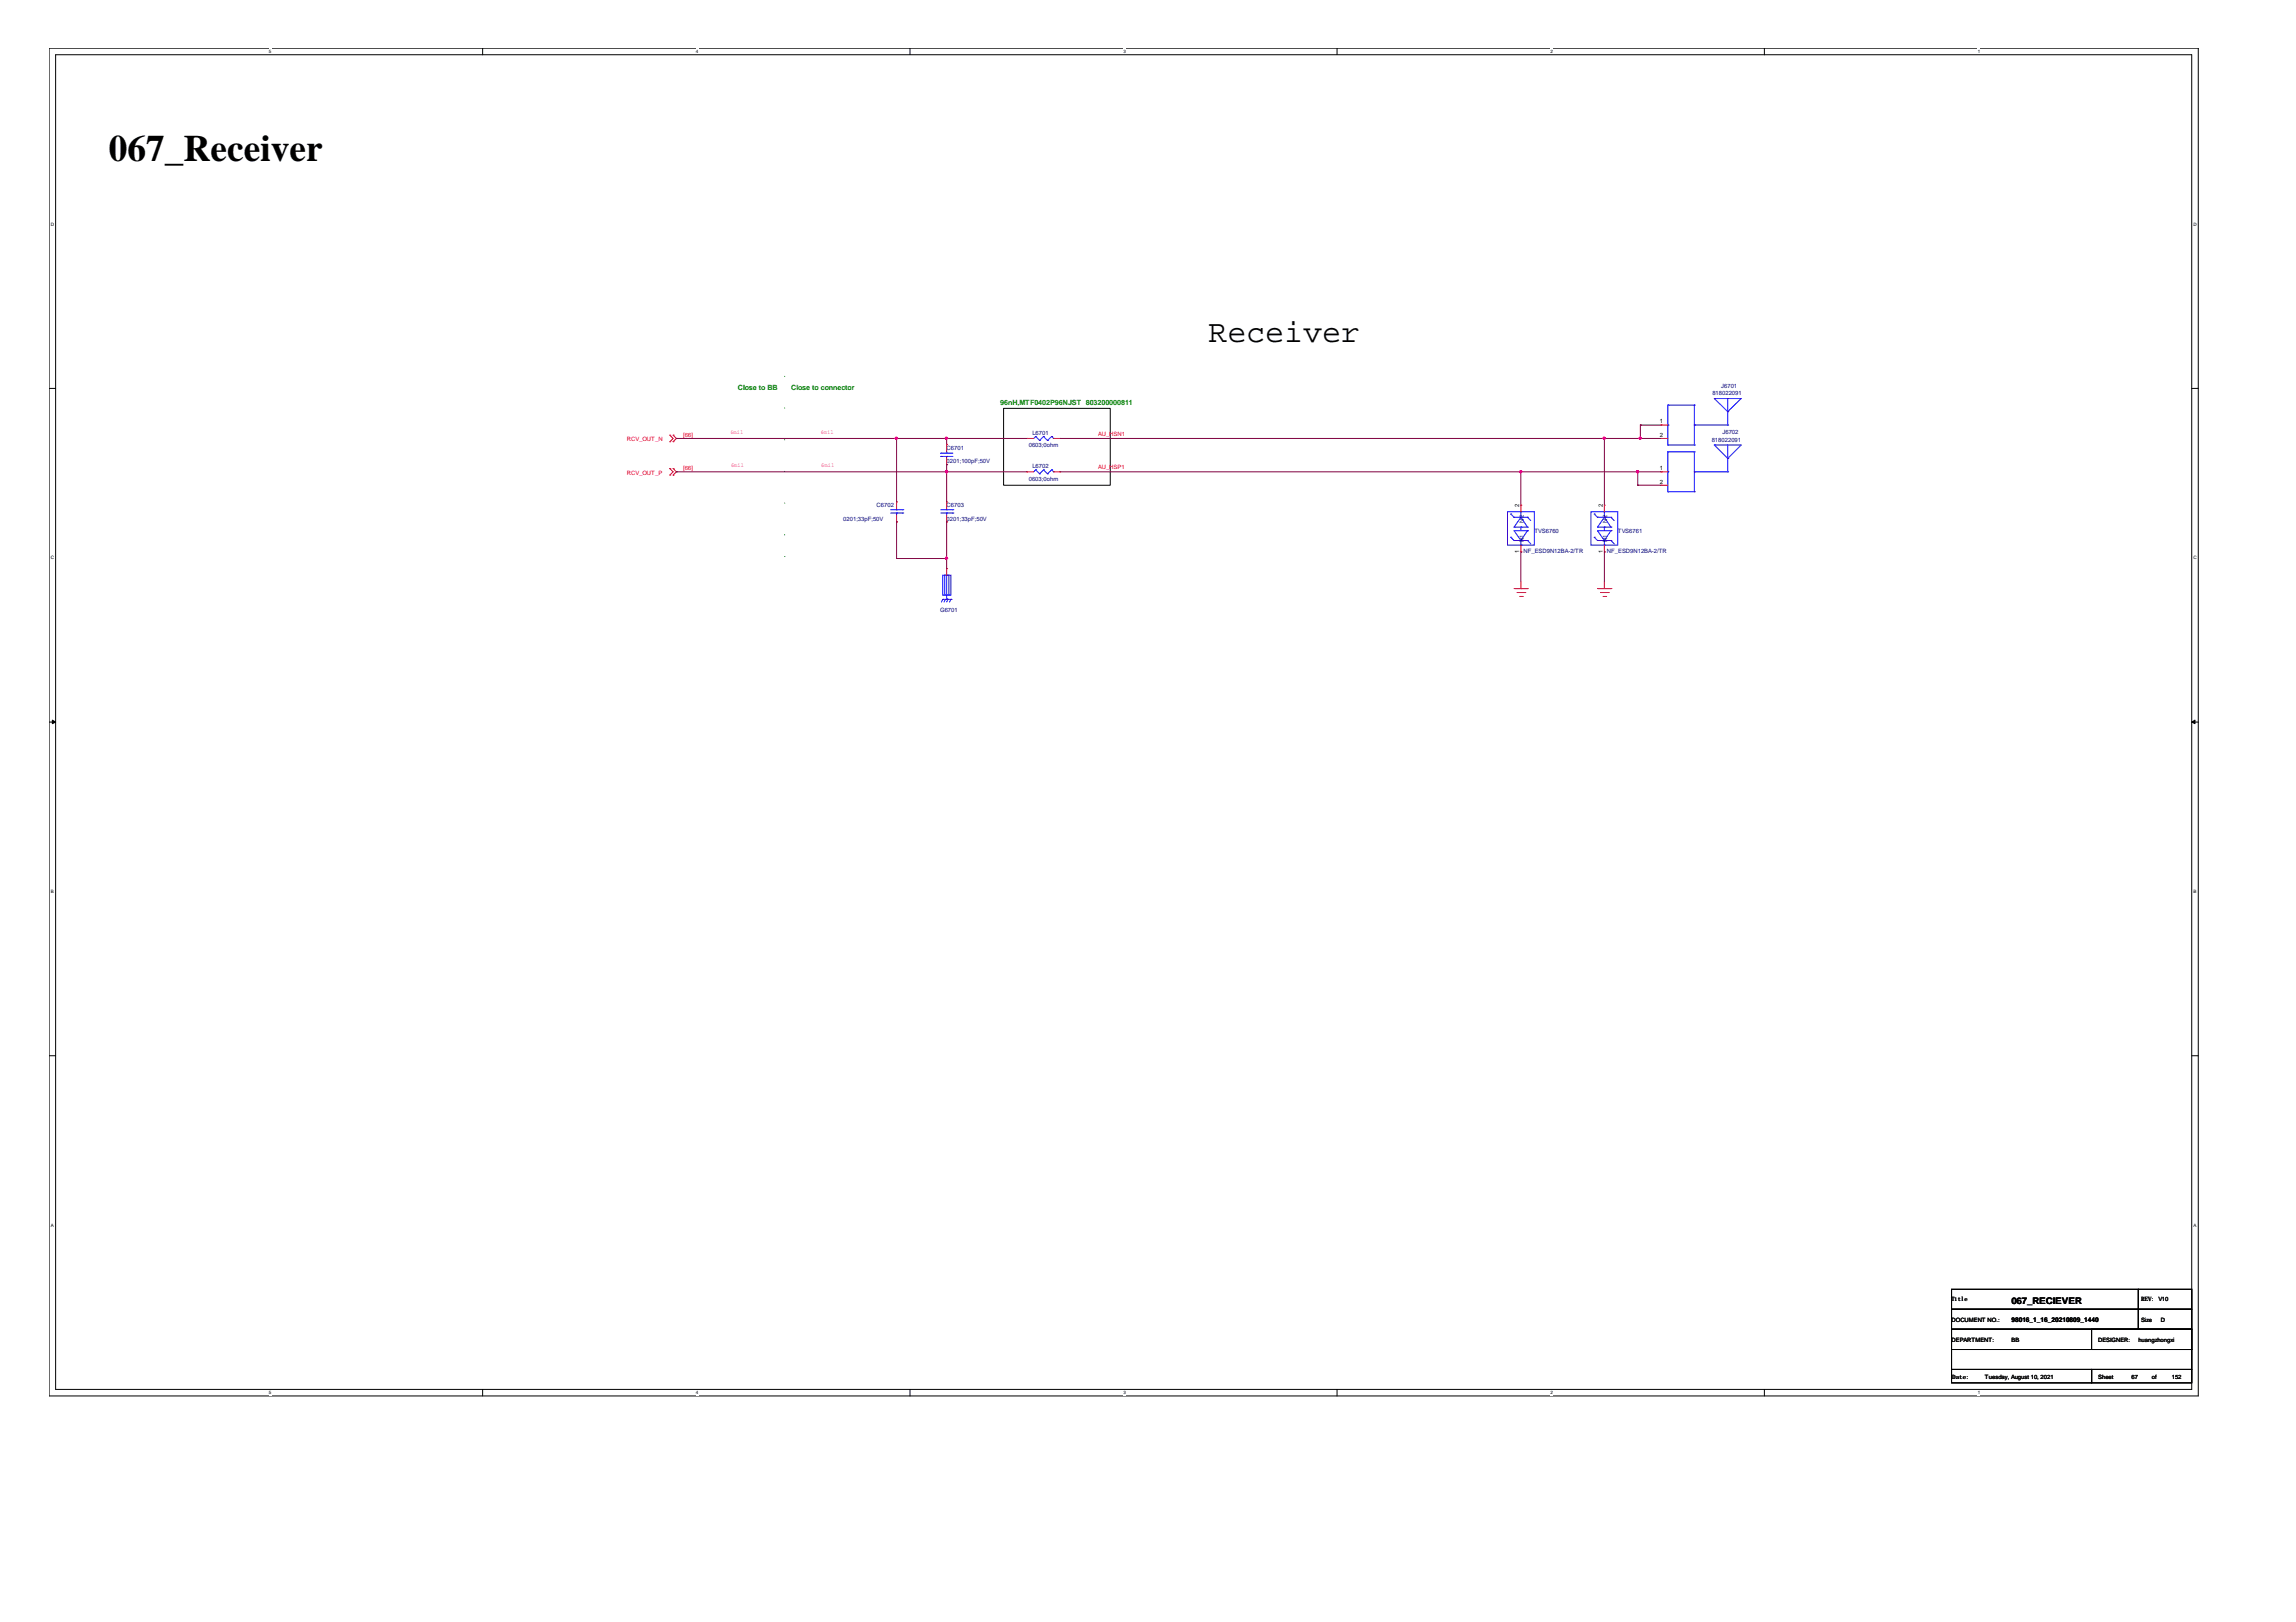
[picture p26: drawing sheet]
<svg xmlns="http://www.w3.org/2000/svg" width="297mm" height="210mm" viewBox="0 0 297 210" stroke-linecap="round" stroke-linejoin="round" font-family="sans-serif">
<defs><g id="words">
<text font-size="4.8" x="14.1" y="20.8">067_Receiver</text>
<text font-size="4.1" x="156.3" y="44.3">Receiver</text>
<text font-size="1.2" x="260.2" y="168.8">067_RECIEVER</text>
<g font-size=".9" fill="#008000">
<text x="95.5" y="50.5">Close to BB</text>
<text x="102.4" y="50.5">Close to connector</text>
<text x="129.4" y="52.5">96nH,MTF0402P96NJST 803200000811</text>
</g>
<g font-size=".8" fill="#000080">
<text x="221.5" y="51.2">818022091</text>
<text x="222.7" y="50.2">J6701</text>
<text x="122.5" y="58.2">C6701</text>
<text x="122.5" y="60">0201;100pF;50V</text>
<text x="133.1" y="57.9">0603;0ohm</text>
<text x="133.6" y="56.2">L6701</text>
<text x="221.4" y="57.2">818022091</text>
<text x="222.8" y="56.1">J6702</text>
<text x="113.4" y="65.7">C6702</text>
<text x="122.5" y="65.7">C6703</text>
<text x="133.1" y="62.2">0603;0ohm</text>
<text x="133.6" y="60.6">L6702</text>
<text x="109.1" y="67.4">0201;33pF;50V</text>
<text x="122.5" y="67.4">0201;33pF;50V</text>
<text x="197.1" y="71.6">NF_ESD9N12BA-2/TR</text>
<text x="198.5" y="69">TVS6760</text>
<text x="207.9" y="71.6">NF_ESD9N12BA-2/TR</text>
<text x="209.3" y="69">TVS6761</text>
<text x="121.6" y="79.1">G6701</text>
</g>
<g font-size=".8" fill="#f00">
<text x="81.1" y="57">RCV_OUT_N</text>
<text x="88.4" y="56.5">[66]</text>
<text x="142.1" y="56.4">AU_HSN1</text>
<text x="81.1" y="61.4">RCV_OUT_P</text>
<text x="88.4" y="60.8">[66]</text>
<text x="142.1" y="60.7">AU_HSP1</text>
</g>
<g font-size=".8" fill="#f0f">
<text x="94.5" y="56.1">6mil</text>
<text x="106.2" y="56.1">6mil</text>
<text x="94.6" y="60.5">6mil</text>
<text x="106.3" y="60.5">6mil</text>
</g>
<g font-size=".8">
<text x="214.8" y="54.8">1</text>
<text x="214.8" y="56.5">2</text>
<text x="196.6" y="65.6" transform="rotate(-90 196.6 65.6)">2</text>
<text x="207.3" y="65.6" transform="rotate(-90 207.3 65.6)">2</text>
<text x="214.8" y="60.8">1</text>
<text x="214.8" y="62.6">2</text>
<text x="196.6" y="71.6" transform="rotate(-90 196.6 71.6)">1</text>
<text x="207.3" y="71.6" transform="rotate(-90 207.3 71.6)">1</text>
<text x="252.5" y="168.4">Title</text>
<text x="252.5" y="171">DOCUMENT NO.:</text>
<text x="252.5" y="173.6">DEPARTMENT:</text>
<text x="260.2" y="173.6">BB</text>
<text x="260.2" y="171.1">98016_1_16_20210809_1440</text>
<text x="271.4" y="173.6">DESIGNER:</text>
<text x="276.6" y="173.6">huangzhongxi</text>
<text x="277" y="171">Size</text>
<text x="277" y="168.4">REV: V10</text>
<text x="279.6" y="171">D</text>
<text x="252.6" y="178.4">Date:</text>
<text x="256.8" y="178.4">Tuesday, August 10, 2021</text>
<text x="271.4" y="178.4">Sheet</text>
<text x="275.8" y="178.4">67</text>
<text x="278.4" y="178.4">of</text>
<text x="281" y="178.4">152</text>
</g>
<g font-size=".8" fill="#004080">
<text x="197.1" y="70.1" transform="rotate(-90 197.1 70.1)">N1</text>
<text x="197.1" y="67.6" transform="rotate(-90 197.1 67.6)">N2</text>
<text x="207.9" y="70.1" transform="rotate(-90 207.9 70.1)">N1</text>
<text x="207.9" y="67.6" transform="rotate(-90 207.9 67.6)">N2</text>
</g>
<g font-size=".6">
<text x="34.8" y="6.9">5</text>
<text x="90" y="6.9">4</text>
<text x="145.3" y="6.9">3</text>
<text x="200.6" y="6.9">2</text>
<text x="255.9" y="6.9">1</text>
<text x="6.6" y="29.2">D</text>
<text x="283.8" y="29.2">D</text>
<text x="6.6" y="72.4">C</text>
<text x="283.8" y="72.4">C</text>
<text x="6.6" y="115.6">B</text>
<text x="283.8" y="115.6">B</text>
<text x="6.6" y="158.8">A</text>
<text x="283.8" y="158.8">A</text>
<text x="34.8" y="180.4">5</text>
<text x="90" y="180.4">4</text>
<text x="145.3" y="180.4">3</text>
<text x="200.6" y="180.4">2</text>
<text x="255.9" y="180.4">1</text>
</g>
</g></defs>
<path d="M6.3 6.2h278.1v174.5h-278.1zM7.2 7.1h276.3v172.7h-276.3z" fill="none" stroke="#000" stroke-width=".13"/>
<g fill="#fff">
<path d="M34.8 6.3h.3v.7h-.3z"/>
<path d="M34.8 179.9h.3v.7h-.3z"/>
</g>
<path d="M62.4 6.2v.9M62.4 179.8v.9" fill="none" stroke="#000" stroke-width=".13"/>
<g fill="#fff">
<path d="M90 6.3h.3v.7h-.3z"/>
<path d="M90 179.9h.3v.7h-.3z"/>
</g>
<path d="M117.7 6.2v.9M117.7 179.8v.9" fill="none" stroke="#000" stroke-width=".13"/>
<g fill="#fff">
<path d="M145.3 6.3h.3v.7h-.3z"/>
<path d="M145.3 179.9h.3v.7h-.3z"/>
</g>
<path d="M173 6.2v.9M173 179.8v.9" fill="none" stroke="#000" stroke-width=".13"/>
<g fill="#fff">
<path d="M200.6 6.3h.3v.7h-.3z"/>
<path d="M200.6 179.9h.3v.7h-.3z"/>
</g>
<path d="M228.3 6.2v.9M228.3 179.8v.9" fill="none" stroke="#000" stroke-width=".13"/>
<g fill="#fff">
<path d="M255.9 6.3h.3v.7h-.3z"/>
<path d="M255.9 179.9h.3v.7h-.3z"/>
<path d="M6.6 28.7h.3v.7h-.3z"/>
<path d="M283.8 28.7h.3v.7h-.3z"/>
<path d="M6.6 71.9h.3v.6h-.3z"/>
<path d="M283.8 71.9h.3v.6h-.3z"/>
</g>
<path d="M6.3 50.3h.9M283.5 50.3h.9" fill="none" stroke="#000" stroke-width=".13"/>
<g fill="#fff">
<path d="M6.6 115h.3v.7h-.3z"/>
<path d="M283.8 115h.3v.7h-.3z"/>
</g>
<path d="M6.3 93.4h.9M283.5 93.4h.9" fill="none" stroke="#000" stroke-width=".13"/>
<g fill="#000" stroke="#000" stroke-width=".13">
<path d="M6.8 93.2l.4 .2-.4 .3z" fill-rule="evenodd"/>
<path d="M283.5 93.4l.5-.2v.5z" fill-rule="evenodd"/>
</g>
<g fill="#fff">
<path d="M6.6 158.2h.3v.7h-.3z"/>
<path d="M283.8 158.2h.3v.7h-.3z"/>
</g>
<path d="M129.8 52.8h13.8v10h-13.8zM6.3 136.6h.9M283.5 136.6h.9M252.5 166.8h24.1v2.6h-24.1zM252.5 169.4h24.1v2.6h-24.1zM252.5 177.2h18.1v1.8h-18.1zM252.5 174.6h31v2.6h-31zM252.5 172h31v2.6h-31zM270.6 177.2h12.9v1.8h-12.9zM270.6 172h12.9v2.6h-12.9zM276.6 166.8h6.9v2.6h-6.9zM276.6 169.4h6.9v2.6h-6.9z" fill="none" stroke="#000" stroke-width=".13"/>
<path d="M101.5 48.7v23.3M101.5 72h.1" fill="none" stroke="#008000" stroke-width=".13" stroke-dasharray="0 4.1"/>
<g fill="none" stroke="#f00" stroke-width=".13">
<path d="M86.7 56.3h.1M86.7 57.2h.1M86.7 56.3l.4 .4-.4 .5M87.1 57.2h.1M87.1 56.3h.1M87.1 56.3l.4 .4-.4 .5M122.5 57.5h.1M122.5 57.5v.9M122.5 59.2v.9M132.8 56.7h.1M132.8 56.7h.9M136.3 56.7h.9"/>
<path d="M137.2 56.7h.1M214.9 55h.1M214.9 56.7h.1M214.9 56.7h.9M214.9 55h.9M86.7 60.6h.1M86.7 61.5h.1M86.7 60.6l.4 .5-.4 .4M87.1 61.5h.1M87.1 60.6h.1M87.1 60.6l.4 .5-.4 .4M116 65h.1"/>
<path d="M116 67.5h.1M116 65v.8M116 66.7v.8M122.5 73.6h.1M122.5 65h.1M122.5 67.5h.1M122.5 60.1h.1M122.5 65v.8M122.5 66.7v.8M122.5 73.6v.8M132.8 61.1h.1M132.8 61.1h.9"/>
<path d="M136.3 61.1h.9M137.2 61.1h.1M195.9 76.2h1.7M196.3 76.7h1M196.6 77.2h.3M196.8 76.2h.1M196.8 71.4h.1M196.8 65.4h.1M196.8 65.4v.8M196.8 70.5v.9M196.8 75.3v.9M196.9 77.2h.1"/>
<path d="M197.3 76.7h.1M197.6 76.2h.1M206.7 76.2h1.7M207.1 76.7h1M207.4 77.2h.3M207.6 76.2h.1M207.6 71.4h.1M207.6 65.4h.1M207.6 65.4v.8M207.6 70.5v.9M207.6 75.3v.9M207.7 77.2h.1"/>
<path d="M208.1 76.7h.1M208.4 76.2h.1M214.9 61.1h.1M214.9 62.8h.1M214.9 61.1h.9M214.9 62.8h.9"/>
</g>
<g fill="none" stroke="#00f" stroke-width=".13">
<path d="M121.7 58.6h.1M121.7 59.1h.1M121.7 58.6h1.6M121.7 59.1h1.6M122.5 59.1h.1M122.5 58.6h.1M122.5 58.4v.2M122.5 59.1v.1M134 56.5h.1M134 56.5l-.3 .2M134 56.5l.5 .5M134.5 57h.1"/>
<path d="M135 56.5h.1M135 56.5l-.5 .5M135 56.5l.5 .5M135.5 57h.1M136.1 56.5h.1M136.1 56.5l-.6 .5M136.1 56.5l.2 .2M136.3 56.7h.1M215.8 58.5h.1M215.8 52.4h.1M215.8 57.6h.1M215.8 55h.1"/>
<path d="M215.8 57.6h3.4M215.8 58.5h3.4M215.8 52.4v5.2M215.8 58.5v5.1M215.8 52.4h3.4M219.2 58.5h.1M219.2 55h.1M219.2 52.4h.1M219.2 57.6h.1M219.2 52.4v5.2M219.2 58.5v5.1M219.2 55h4.3"/>
<path d="M221.8 57.6h.1M221.8 51.6h.1M221.8 57.6h3.5l-1.8 1.7M221.8 57.6l1.7 1.7M221.8 51.6h3.5l-1.8 1.7M221.8 51.6l1.7 1.7M223.5 59.3h.1M223.5 53.3h.1M223.5 55h.1M223.5 51.6v3.4M223.5 57.6v3.5M115.2 66.4h1.6"/>
<path d="M115.2 66h1.6M116 66h.1M116 66.4h.1M116 65.8v.2M116 66.4v.3M116.8 66.4h.1M116.8 66h.1M121.7 66.4h1.6M121.7 66h1.6M122 74.4h1v2.6h-1zM122 77.6h.1M122 77.6h1"/>
<path d="M122 77.6l-.2 .3M122.2 74.4h.6v2.6h-.6zM122.3 77.6h.1M122.3 77.6l-.2 .3M122.5 74.4h.1M122.5 77.5h.1M122.5 66h.1M122.5 66.4h.1M122.5 65.8v.2M122.5 66.4v.3M122.5 74.4v3.1M122.6 77.6h.1"/>
<path d="M122.6 77.6l-.1 .3M123 77.6h.1M123 77.6l-.1 .3M123.3 66.4h.1M123.3 66h.1M134 60.8h.1M134 60.8l-.3 .3M134 60.8l.5 .5M134.5 61.3h.1M135 60.8h.1M135 60.8l-.5 .5M135 60.8l.5 .5"/>
<path d="M135.5 61.3h.1M136.1 60.8h.1M136.1 60.8l-.6 .5M136.1 60.8l.2 .3M136.3 61.1h.1M195 66.2h3.5v4.3h-3.5zM195.5 66.5h.1M195.5 69.5h.1M195.5 66.5l.4 .4M195.5 69.5l.4 .4M195.9 66.9h.1M195.9 68.2h.1"/>
<path d="M195.9 69.9h.1M195.9 66.9h1.7M195.9 68.2h1.7M195.9 69.9h1.7M196.8 66.9h.1M196.8 68.2h.1M196.8 69.9h.1M196.8 70.5h.1M196.8 66.9l.8 1.3M196.8 66.9l-.9 1.3M196.8 66.2v.7M196.8 68.2v.5"/>
<path d="M196.8 69.9v.6M197.6 66.9h.1M197.6 68.2h.1M197.6 68.7h.1M197.6 69.9h.1M197.6 68.7h-1.7l.9 1.2M197.6 66.9l.4 .5M197.6 68.7l-.8 1.2M197.6 69.9l.4 .5M205.8 66.2h3.5v4.3h-3.5zM206.2 66.5h.1M206.2 69.5h.1"/>
<path d="M206.2 66.5l.5 .4M206.2 69.5l.5 .4M206.7 66.9h.1M206.7 68.2h.1M206.7 69.9h.1M206.7 66.9h1.7M206.7 68.2h1.7M206.7 69.9h1.7M207.6 66.9h.1M207.6 68.2h.1M207.6 69.9h.1M207.6 70.5h.1"/>
<path d="M207.6 66.9l.8 1.3M207.6 66.9l-.9 1.3M207.6 66.2v.7M207.6 68.2v.5M207.6 69.9v.6M208.4 66.9h.1M208.4 68.2h.1M208.4 68.7h.1M208.4 69.9h.1M208.4 66.9l.4 .5M208.4 68.7l-.8 1.2M208.4 68.7h-1.7l.9 1.2"/>
<path d="M208.4 69.9l.4 .5M215.8 63.6h.1M215.8 61.1h.1M215.8 63.6h3.4M219.2 61.1h.1M219.2 63.6h.1M219.2 61.1h4.3M223.5 61.1h.1"/>
</g>
<g fill="none" stroke="#800040" stroke-width=".13">
<path d="M87.5 56.7h.1M87.5 56.7h45.3M116 56.7h.1M116 56.7v8.3M122.5 56.7h.1M122.5 56.7v.8M137.2 56.7h77.7M207.6 56.7h.1M207.6 56.7v8.7M212.2 55h.1M212.2 56.7h.1M212.2 55h2.7"/>
<path d="M212.2 55v1.7M87.5 61.1h.1M87.5 61.1h45.3M116 67.5h.1M116 72.3h.1M116 67.5v4.8M116 72.3h6.5M122.5 60.1h.1M122.5 61.1h.1M122.5 67.5h.1M122.5 72.3h.1M122.5 60.1v4.9"/>
<path d="M122.5 67.5v6.1M137.2 61.1h77.7M196.8 61.1h.1M196.8 71.4h.1M196.8 61.1v4.3M196.8 71.4v3.9M207.6 71.4h.1M207.6 71.4v3.9M211.9 61.1h.1M211.9 62.8h.1M211.9 61.1v1.7M211.9 62.8h3"/>
</g>
<g fill="#f0f" stroke="#f0f" stroke-width=".13">
<path d="M115.9 56.6h.2v.2h-.2z" fill-rule="evenodd"/>
<path d="M207.4 56.6h.2v.2h-.2z" fill-rule="evenodd"/>
<path d="M122.3 60.9h.2v.2h-.2z" fill-rule="evenodd"/>
<path d="M122.3 56.6h.2v.2h-.2z" fill-rule="evenodd"/>
<path d="M122.3 72.1h.2v.3h-.2z" fill-rule="evenodd"/>
<path d="M196.6 60.9h.2v.2h-.2z" fill-rule="evenodd"/>
<path d="M212.1 56.6h.2v.2h-.2z" fill-rule="evenodd"/>
<path d="M211.7 60.9h.3v.2h-.3z" fill-rule="evenodd"/>
<path d="M115.9 56.6h.2v.2h-.2z" fill-rule="evenodd"/>
<path d="M207.4 56.6h.2v.2h-.2z" fill-rule="evenodd"/>
<path d="M122.3 60.9h.2v.2h-.2z" fill-rule="evenodd"/>
<path d="M122.3 56.6h.2v.2h-.2z" fill-rule="evenodd"/>
<path d="M122.3 72.1h.2v.3h-.2z" fill-rule="evenodd"/>
<path d="M196.6 60.9h.2v.2h-.2z" fill-rule="evenodd"/>
<path d="M212.1 56.6h.2v.2h-.2z" fill-rule="evenodd"/>
<path d="M211.7 60.9h.3v.2h-.3z" fill-rule="evenodd"/>
</g>
<use href="#words"/>
</svg>
